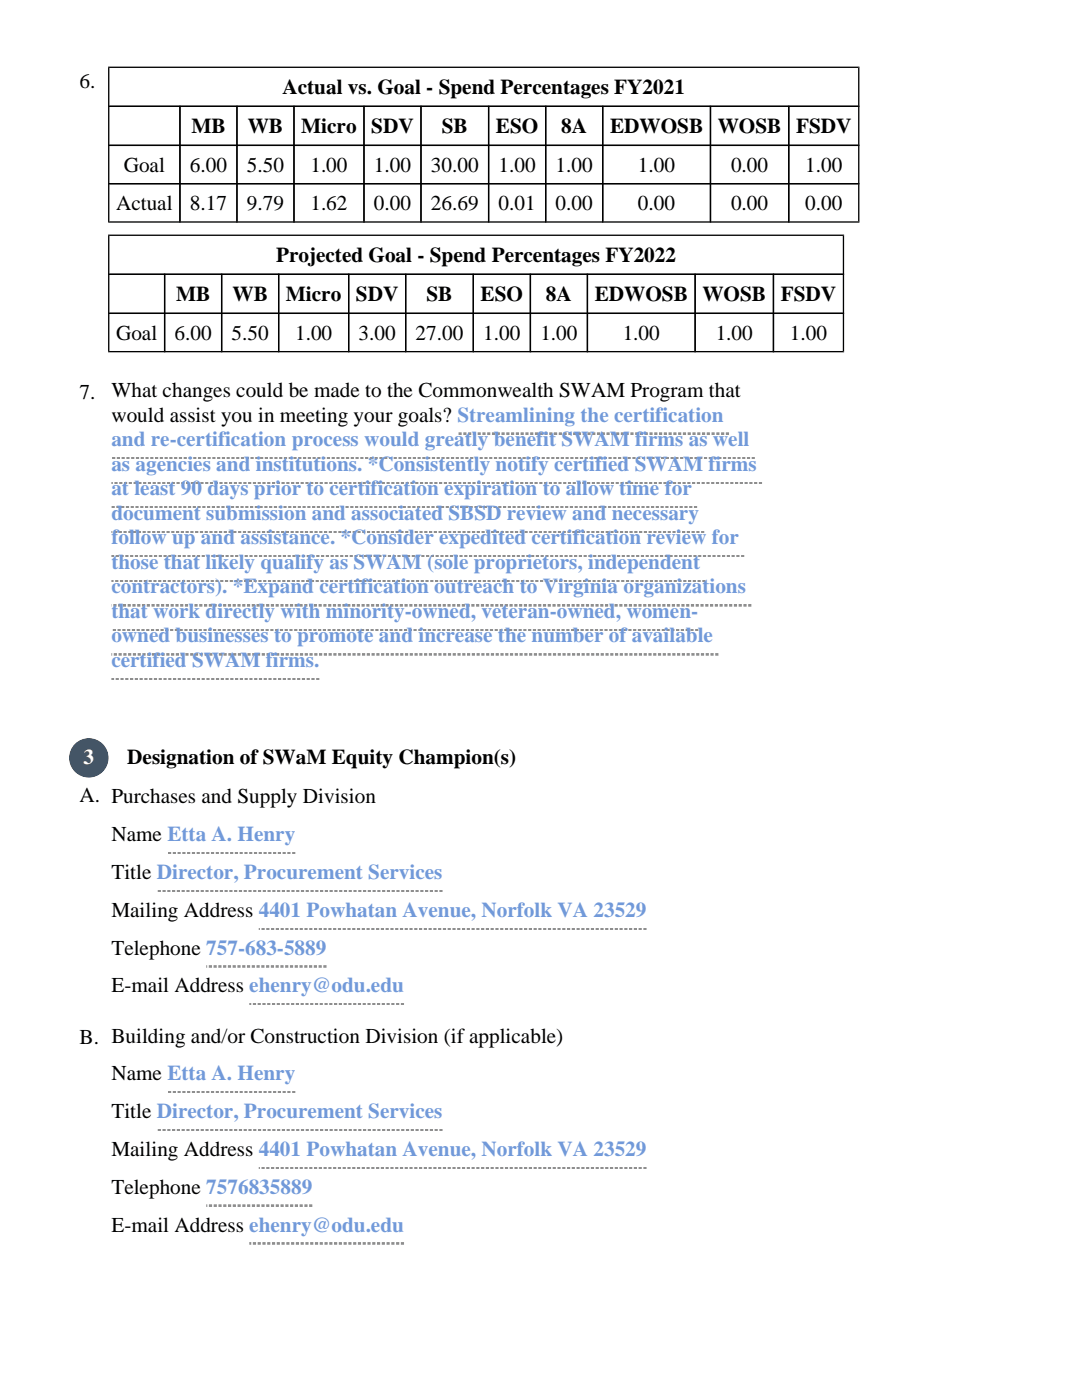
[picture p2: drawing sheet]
<svg xmlns="http://www.w3.org/2000/svg" width="216mm" height="279mm" viewBox="0 0 216 279" stroke-linecap="round" stroke-linejoin="round" font-family="sans-serif">
<defs><g id="words">
<g font-size="4.2">
<text x="15.9" y="17.5">6.</text>
<text x="56.4" y="18.8">Actual vs. Goal - Spend Percentages FY2021</text>
<text x="38.2" y="26.6">MB</text>
<text x="49.4" y="26.6">WB</text>
<text x="60.1" y="26.6">Micro</text>
<text x="74.1" y="26.6">SDV</text>
<text x="88.2" y="26.6">SB</text>
<text x="99" y="26.6">ESO</text>
<text x="112" y="26.6">8A</text>
<text x="121.7" y="26.6">EDWOSB</text>
<text x="143.2" y="26.6">WOSB</text>
<text x="158.8" y="26.6">FSDV</text>
<text x="24.7" y="34.3">Goal</text>
<text x="37.9" y="34.3">6.00</text>
<text x="49.3" y="34.3">5.50</text>
<text x="61.9" y="34.3">1.00</text>
<text x="74.6" y="34.3">1.00</text>
<text x="86" y="34.3">30.00</text>
<text x="99.5" y="34.3">1.00</text>
<text x="110.9" y="34.3">1.00</text>
<text x="127.3" y="34.3">1.00</text>
<text x="145.9" y="34.3">0.00</text>
<text x="160.7" y="34.3">1.00</text>
<text x="23.2" y="41.9">Actual</text>
<text x="37.9" y="41.9">8.17</text>
<text x="49.3" y="41.9">9.79</text>
<text x="61.9" y="41.9">1.62</text>
<text x="74.6" y="41.9">0.00</text>
<text x="86" y="41.9">26.69</text>
<text x="99.5" y="41.9">0.01</text>
<text x="110.9" y="41.9">0.00</text>
<text x="127.3" y="41.9">0.00</text>
<text x="145.9" y="41.9">0.00</text>
<text x="160.7" y="41.9">0.00</text>
<text x="55.1" y="52.4">Projected Goal - Spend Percentages FY2022</text>
<text x="35.1" y="60.2">MB</text>
<text x="46.4" y="60.2">WB</text>
<text x="57.1" y="60.2">Micro</text>
<text x="71" y="60.2">SDV</text>
<text x="85.1" y="60.2">SB</text>
<text x="95.9" y="60.2">ESO</text>
<text x="108.9" y="60.2">8A</text>
<text x="118.7" y="60.2">EDWOSB</text>
<text x="140.2" y="60.2">WOSB</text>
<text x="155.8" y="60.2">FSDV</text>
<text x="23.2" y="67.8">Goal</text>
<text x="34.8" y="67.8">6.00</text>
<text x="46.2" y="67.8">5.50</text>
<text x="58.9" y="67.8">1.00</text>
<text x="71.6" y="67.8">3.00</text>
<text x="82.9" y="67.8">27.00</text>
<text x="96.4" y="67.8">1.00</text>
<text x="107.8" y="67.8">1.00</text>
<text x="124.2" y="67.8">1.00</text>
<text x="142.8" y="67.8">1.00</text>
<text x="157.6" y="67.8">1.00</text>
<text x="15.9" y="79.5">7.</text>
<text x="22.2" y="79.3">What changes could be made to the Commonwealth SWAM Program that</text>
<text x="22.2" y="84.2">would assist you in meeting your goals? Streamlining the certification</text>
<text x="25.4" y="152.5">Designation of SWaM Equity Champion(s)</text>
<text x="15.9" y="160.1">A. Purchases and Supply Division</text>
<text x="22.2" y="167.9">Name Etta A. Henry</text>
<text x="22.2" y="175.4">Title Director, Procurement Services</text>
<text x="22.2" y="183">Mailing Address 4401 Powhatan Avenue, Norfolk VA 23529</text>
<text x="22.2" y="190.5">Telephone 757-683-5889</text>
<text x="22.2" y="198">E-mail Address ehenry@odu.edu</text>
<text x="15.9" y="208.3">B. Building and/or Construction Division (if applicable)</text>
<text x="22.2" y="215.6">Name Etta A. Henry</text>
<text x="22.2" y="223.1">Title Director, Procurement Services</text>
<text x="22.2" y="230.7">Mailing Address 4401 Powhatan Avenue, Norfolk VA 23529</text>
<text x="22.2" y="238.2">Telephone 7576835889</text>
<text x="22.2" y="245.8">E-mail Address ehenry@odu.edu</text>
</g>
<g font-size="4.2" fill="#7199d9">
<text x="22.2" y="89.1">and re-certification process would greatly benefit SWAM firms as well</text>
<text x="22.2" y="94">as agencies and institutions. *Consistently notify certified SWAM firms</text>
<text x="22.2" y="98.8">at least 90 days prior to certification expiration to allow time for</text>
<text x="22.2" y="103.7">document submission and associated SBSD review and necessary</text>
<text x="22.2" y="108.6">follow up and assistance. *Consider expedited certification review for</text>
<text x="22.2" y="113.5">those that likely qualify as SWAM (sole proprietors, independent</text>
<text x="22.2" y="118.4">contractors). *Expand certification outreach to Virginia organizations</text>
<text x="22.2" y="123.3">that work directly with minority-owned, veteran-owned, women-</text>
<text x="22.2" y="128.2">owned businesses to promote and increase the number of available</text>
<text x="22.2" y="133.1">certified SWAM firms.</text>
</g>
<text font-size="4.2" fill="#fff" x="16.7" y="152.5">3</text>
</g></defs>
<g fill="none" stroke="#000" stroke-width=".26">
<path d="M21.6 13.4h149.9M21.7 13.3v31.1M171.4 13.3v31.1M21.6 21.2h149.9M21.6 29h149.9M21.6 36.7h149.9M35.9 21.1v23.3M47.3 21.1v23.3M58.7 21.1v23.3M72.6 21.1v23.3M84 21.1v23.3M97.5 21.1v23.3"/>
<path d="M108.9 21.1v23.3M120.3 21.1v23.3M141.8 21.1v23.3M157.4 21.1v23.3M21.6 44.3h149.9M21.6 46.9h146.8M21.6 54.7h146.8M21.7 46.8v23.5M32.8 54.6v15.7M44.2 54.6v15.7M55.6 54.6v15.7M69.6 54.6v15.7"/>
<path d="M81 54.6v15.7M94.4 54.6v15.7M105.8 54.6v15.7M117.2 54.6v15.7M138.7 54.6v15.7M154.3 54.6v15.7M168.3 46.8v23.5M21.6 62.5h146.8M21.6 70.2h146.8"/>
</g>
<path d="M145.5 86.5h-54.2M150.6 91.4h-128.4M152.1 96.3h-129.9M139.1 101.2h-116.9M140.5 106.1h-118.3M140.8 115.9h-118.6M148.5 111h-126.3M63.7 135.5h-41.5M139.3 125.7h-117.1M143.4 130.6h-121.2M149.9 120.8h-127.7" fill="none" stroke="#8e8e8e" stroke-width=".53" stroke-dasharray=".6 .3" stroke-linecap="butt"/>
<circle cx="17.7" cy="151.2" r="4" fill="#456"/>
<path d="M58.9 170.3h-25.5M88.3 177.8h-57M65.2 192.9h-24M129 185.3h-77.4M58.9 218h-25.5M80.6 200.4h-30.9M88.3 225.5h-57M129 233.1h-77.4M62.3 240.6h-21.1M80.6 248.2h-30.9" fill="none" stroke="#8e8e8e" stroke-width=".53" stroke-dasharray=".6 .3" stroke-linecap="butt"/>
<use href="#words"/>
</svg>
